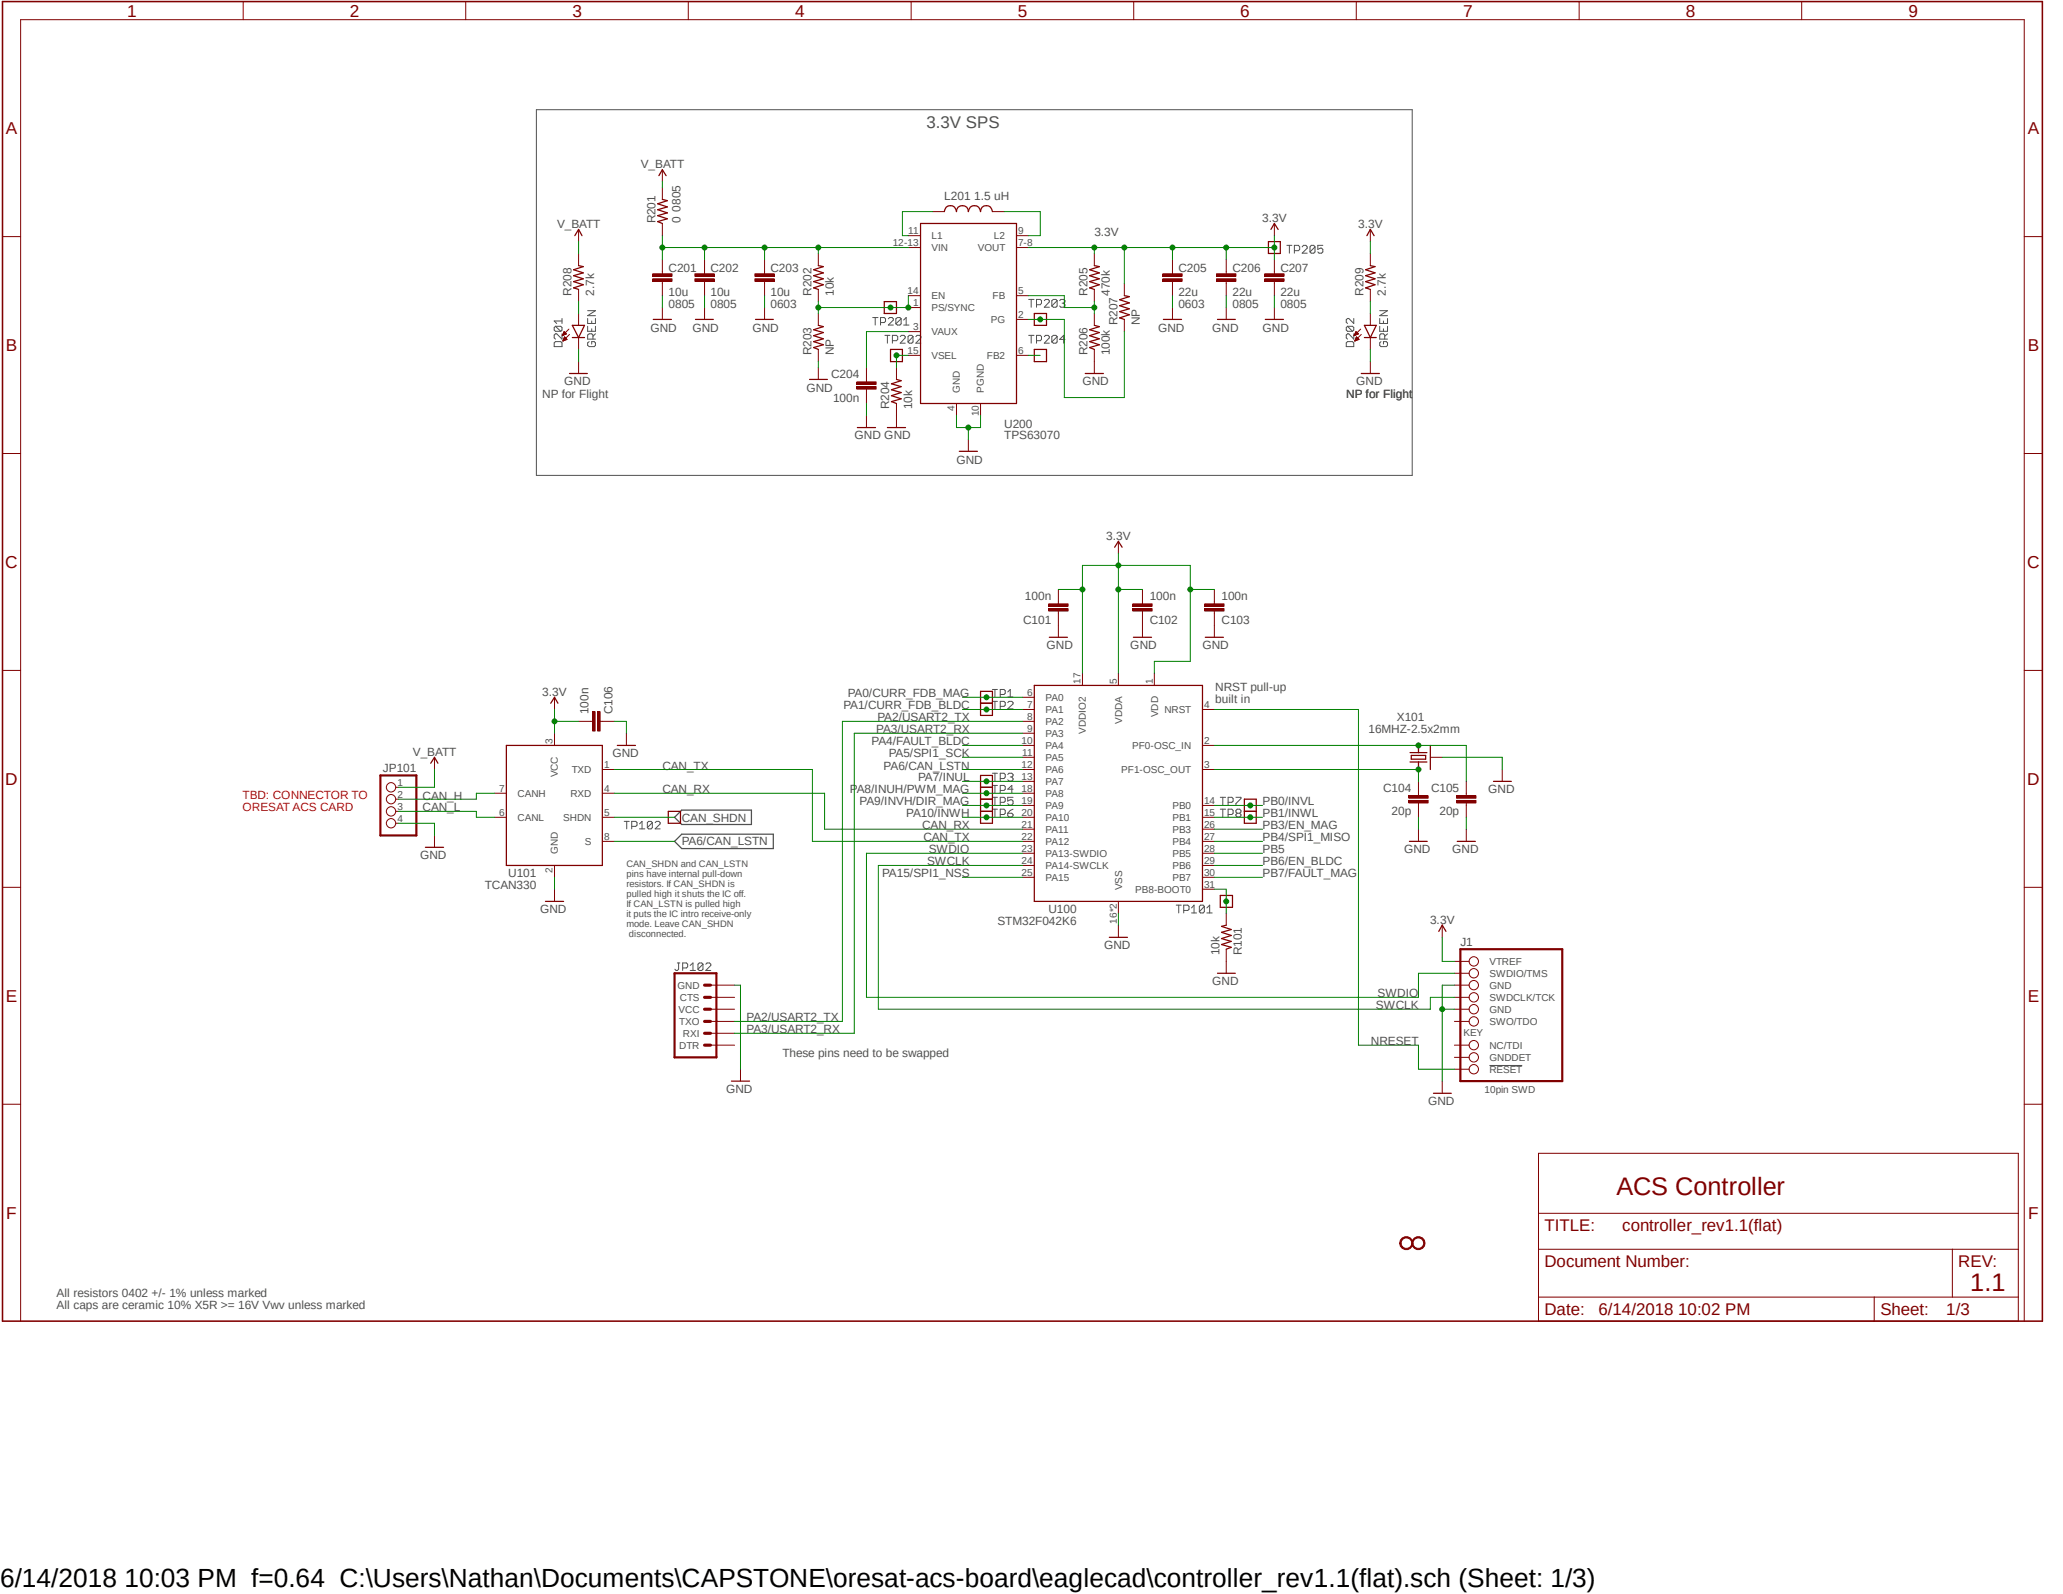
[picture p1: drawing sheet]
<svg xmlns="http://www.w3.org/2000/svg" width="279mm" height="216mm" viewBox="0 0 279 216" stroke-linecap="round" stroke-linejoin="round" font-family="sans-serif">
<defs><g id="words">
<text font-size="3.6" x="0" y="214.9">6/14/2018 10:03 PM f=0.64 C:\Users\Nathan\Documents\CAPSTONE\oresat-acs-board\eaglecad\controller_rev1.1(flat).sch (Sheet: 1/3)</text>
<g font-size="3.4" fill="#800000">
<text x="218.9" y="161.9">ACS Controller</text>
<text x="266.8" y="174.9">1.1</text>
</g>
<g font-size="2.3" fill="#800000">
<text x="17.2" y="2.2">1</text>
<text x="47.4" y="2.2">2</text>
<text x="77.5" y="2.2">3</text>
<text x="107.7" y="2.2">4</text>
<text x="137.8" y="2.2">5</text>
<text x="168" y="2.2">6</text>
<text x="198.2" y="2.2">7</text>
<text x="228.3" y="2.2">8</text>
<text x="258.5" y="2.2">9</text>
<text x=".8" y="18.2">A</text>
<text x="274.6" y="18.2">A</text>
<text x=".8" y="47.5">B</text>
<text x="274.6" y="47.5">B</text>
<text x=".7" y="76.9">C</text>
<text x="274.5" y="76.9">C</text>
<text x=".7" y="106.3">D</text>
<text x="274.5" y="106.3">D</text>
<text x=".8" y="135.7">E</text>
<text x="274.6" y="135.7">E</text>
<text x=".8" y="165.1">F</text>
<text x="209.2" y="166.7">TITLE:</text>
<text x="219.7" y="166.7">controller_rev1.1(flat)</text>
<text x="274.7" y="165.1">F</text>
<text x="209.2" y="171.6">Document Number:</text>
<text x="265.2" y="171.6">REV:</text>
<text x="209.2" y="178.1">Date:</text>
<text x="216.5" y="178.1">6/14/2018 10:02 PM</text>
<text x="254.7" y="178.1">Sheet:</text>
<text x="263.6" y="178.1">1/3</text>
</g>
<text font-size="2.3" fill="#505050" x="125.5" y="17.3">3.3V SPS</text>
<g font-size="1.6" fill="#505050">
<text x="86.8" y="22.8">V_BATT</text>
<text x="92.2" y="28.7" transform="rotate(-90 92.2 28.7)">0805</text>
<text x="127.9" y="27.1">L201</text>
<text x="132" y="27.1">1.5 uH</text>
<text x="75.4" y="30.9">V_BATT</text>
<text x="88.8" y="30.3" transform="rotate(-90 88.8 30.3)">R201</text>
<text x="92.2" y="30.3" transform="rotate(-90 92.2 30.3)">0</text>
<text x="148.2" y="31.9">3.3V</text>
<text x="170.9" y="30.1">3.3V</text>
<text x="183.9" y="30.9">3.3V</text>
<text x="77.4" y="40" transform="rotate(-90 77.4 40)">R208</text>
<text x="80.5" y="40" transform="rotate(-90 80.5 40)">2.7k</text>
<text x="90.6" y="41.7">0805</text>
<text x="90.6" y="40">10u</text>
<text x="90.6" y="36.8">C201</text>
<text x="96.2" y="41.7">0805</text>
<text x="96.2" y="40">10u</text>
<text x="96.2" y="36.8">C202</text>
<text x="104.4" y="41.7">0603</text>
<text x="104.4" y="40">10u</text>
<text x="104.4" y="36.8">C203</text>
<text x="109.9" y="40" transform="rotate(-90 109.9 40)">R202</text>
<text x="112.9" y="40" transform="rotate(-90 112.9 40)">10k</text>
<text x="147.3" y="40" transform="rotate(-90 147.3 40)">R205</text>
<text x="150.3" y="40" transform="rotate(-90 150.3 40)">470k</text>
<text x="159.6" y="41.7">0603</text>
<text x="159.6" y="36.8">C205</text>
<text x="159.6" y="40">22u</text>
<text x="166.9" y="41.7">0805</text>
<text x="166.9" y="36.8">C206</text>
<text x="166.9" y="40">22u</text>
<text x="173.4" y="41.7">0805</text>
<text x="173.4" y="36.8">C207</text>
<text x="173.4" y="40">22u</text>
<text x="184.7" y="40" transform="rotate(-90 184.7 40)">R209</text>
<text x="187.7" y="40" transform="rotate(-90 187.7 40)">2.7k</text>
<text x="88.1" y="44.9">GND</text>
<text x="93.8" y="44.9">GND</text>
<text x="101.9" y="44.9">GND</text>
<text x="151.3" y="44.1" transform="rotate(-90 151.3 44.1)">R207</text>
<text x="154.4" y="44.1" transform="rotate(-90 154.4 44.1)">NP</text>
<text x="156.9" y="44.9">GND</text>
<text x="164.2" y="44.9">GND</text>
<text x="171" y="44.9">GND</text>
<text x="73.4" y="53.8">NP for Flight</text>
<text x="76.4" y="52.2">GND</text>
<text x="109.2" y="53">GND</text>
<text x="109.9" y="48.1" transform="rotate(-90 109.9 48.1)">R203</text>
<text x="112.6" y="51.1">C204</text>
<text x="112.9" y="48.1" transform="rotate(-90 112.9 48.1)">NP</text>
<text x="146.6" y="52.2">GND</text>
<text x="147.3" y="48.1" transform="rotate(-90 147.3 48.1)">R206</text>
<text x="150.3" y="48.1" transform="rotate(-90 150.3 48.1)">100k</text>
<text x="182.3" y="53.8">NP for Flight</text>
<text x="183.7" y="52.2">GND</text>
<text x="112.8" y="54.4">100n</text>
<text x="115.7" y="59.5">GND GND</text>
<text x="120.4" y="55.5" transform="rotate(-90 120.4 55.5)">R204</text>
<text x="123.5" y="55.5" transform="rotate(-90 123.5 55.5)">10k</text>
<text x="136" y="59.5">TPS63070</text>
<text x="136" y="57.9">U200</text>
<text x="129.5" y="62.8">GND</text>
<text x="149.8" y="73.2">3.3V</text>
<text x="138.8" y="81.2">100n</text>
<text x="155.7" y="81.2">100n</text>
<text x="165.4" y="81.2">100n</text>
<text x="138.6" y="84.5">C101</text>
<text x="141.7" y="88">GND</text>
<text x="153.1" y="88">GND</text>
<text x="155.7" y="84.5">C102</text>
<text x="162.9" y="88">GND</text>
<text x="165.4" y="84.5">C103</text>
<text x="73.4" y="94.3">3.3V</text>
<text x="114.8" y="94.4">PA0/CURR_FDB_MAG</text>
<text x="164.6" y="93.6">NRST pull-up</text>
<text x="164.6" y="95.3">built in</text>
<text x="79.7" y="96.7" transform="rotate(-90 79.7 96.7)">100n</text>
<text x="83" y="96.7" transform="rotate(-90 83 96.7)">C106</text>
<text x="114.2" y="96.1">PA1/CURR_FDB_BLDC</text>
<text x="118" y="101">PA4/FAULT_BLDC</text>
<text x="118.7" y="99.3">PA3/USART2_RX</text>
<text x="118.8" y="97.7">PA2/USART2_TX</text>
<text x="185.3" y="99.3">16MHZ-2.5x2mm</text>
<text x="189.2" y="97.7">X101</text>
<text x="51.9" y="104.6">JP101</text>
<text x="55.9" y="102.4">V_BATT</text>
<text x="82.9" y="102.6">GND</text>
<text x="89.7" y="104.2">CAN_TX</text>
<text x="89.7" y="107.4">CAN_RX</text>
<text x="115.1" y="107.4">PA8/INUH/PWM_MAG</text>
<text x="119.7" y="104.2">PA6/CAN_LSTN</text>
<text x="120.4" y="102.6">PA5/SPI1_SCK</text>
<text x="124.3" y="105.8">PA7/INUL</text>
<text x="187.3" y="107.2">C104</text>
<text x="193.8" y="107.2">C105</text>
<text x="201.6" y="107.4">GND</text>
<text x="57.2" y="108.3">CAN_H</text>
<text x="57.2" y="109.9">CAN_L</text>
<text x="92.3" y="111.3">CAN_SHDN</text>
<text x="116.4" y="109.1">PA9/INVH/DIR_MAG</text>
<text x="122.7" y="110.7">PA10/INWH</text>
<text x="124.9" y="112.3">CAN_RX</text>
<text x="125.1" y="114">CAN_TX</text>
<text x="171" y="110.7">PB1/INWL</text>
<text x="171" y="114">PB4/SPI1_MISO</text>
<text x="171" y="112.3">PB3/EN_MAG</text>
<text x="171" y="109.1">PB0/INVL</text>
<text x="188.5" y="110.4">20p</text>
<text x="195" y="110.4">20p</text>
<text x="56.9" y="116.4">GND</text>
<text x="68.8" y="118.8">U101</text>
<text x="92.3" y="114.5">PA6/CAN_LSTN</text>
<text x="119.5" y="118.8">PA15/SPI1_NSS</text>
<text x="125.6" y="117.2">SWCLK</text>
<text x="125.8" y="115.6">SWDIO</text>
<text x="171" y="115.6">PB5</text>
<text x="171" y="117.2">PB6/EN_BLDC</text>
<text x="171" y="118.8">PB7/FAULT_MAG</text>
<text x="190.2" y="115.6">GND</text>
<text x="196.7" y="115.6">GND</text>
<text x="65.7" y="120.4">TCAN330</text>
<text x="73.2" y="123.7">GND</text>
<text x="135.1" y="125.3">STM32F042K6</text>
<text x="142" y="123.7">U100</text>
<text x="193.7" y="125.2">3.3V</text>
<text x="149.5" y="128.6">GND</text>
<text x="165.1" y="129.4" transform="rotate(-90 165.1 129.4)">10k</text>
<text x="168.2" y="129.4" transform="rotate(-90 168.2 129.4)">R101</text>
<text x="197.8" y="128.2">J1</text>
<text x="164.2" y="133.4">GND</text>
<text x="186.4" y="136.7">SWCLK</text>
<text x="186.6" y="135.1">SWDIO</text>
<text x="101.1" y="138.3">PA2/USART2_TX</text>
<text x="101.1" y="140">PA3/USART2_RX</text>
<text x="106" y="143.2">These pins need to be swapped</text>
<text x="185.7" y="141.6">NRESET</text>
<text x="98.3" y="148.1">GND</text>
<text x="193.4" y="149.7">GND</text>
<text x="7.7" y="175.7">All resistors 0402 +/- 1% unless marked</text>
<text x="7.7" y="177.3">All caps are ceramic 10% X5R &gt;= 16V Vwv unless marked</text>
</g>
<g font-size="1.6" fill="#f00">
<text x="32.9" y="108.2">TBD: CONNECTOR TO</text>
<text x="32.9" y="109.9">ORESAT ACS CARD</text>
</g>
<g font-size="1.4" fill="#505050">
<text x="120.9" y="33.3">12-13</text>
<text x="123" y="31.7">11</text>
<text x="126.2" y="32.4">L1</text>
<text x="126.2" y="34">VIN</text>
<text x="132.4" y="34">VOUT</text>
<text x="134.6" y="32.4">L2</text>
<text x="137.9" y="31.7">9</text>
<text x="137.9" y="33.3">7-8</text>
<text x="122.9" y="39.8">14</text>
<text x="123.7" y="41.4">1</text>
<text x="126.2" y="40.5">EN</text>
<text x="134.4" y="40.5">FB</text>
<text x="137.9" y="39.8">5</text>
<text x="122.9" y="47.9">15</text>
<text x="123.7" y="44.7">3</text>
<text x="126.2" y="42.1">PS/SYNC</text>
<text x="126.2" y="45.4">VAUX</text>
<text x="134.2" y="43.8">PG</text>
<text x="137.9" y="47.9">6</text>
<text x="137.9" y="43.1">2</text>
<text x="126.2" y="48.6">VSEL</text>
<text x="130" y="53.2" transform="rotate(-90 130 53.2)">GND</text>
<text x="133.3" y="53.2" transform="rotate(-90 133.3 53.2)">PGND</text>
<text x="133.6" y="48.6">FB2</text>
<text x="129.3" y="55.6" transform="rotate(-90 129.3 55.6)">4</text>
<text x="132.5" y="56.4" transform="rotate(-90 132.5 56.4)">10</text>
<text x="139.1" y="94.2">6</text>
<text x="139.1" y="95.8">7</text>
<text x="141.6" y="95">PA0</text>
<text x="146.3" y="92.6" transform="rotate(-90 146.3 92.6)">17</text>
<text x="151.3" y="92.6" transform="rotate(-90 151.3 92.6)">5</text>
<text x="156.1" y="92.6" transform="rotate(-90 156.1 92.6)">1</text>
<text x="163.1" y="95.8">4</text>
<text x="74.8" y="100.7" transform="rotate(-90 74.8 100.7)">3</text>
<text x="138.3" y="100.7">10</text>
<text x="139.1" y="97.5">8</text>
<text x="139.1" y="99.1">9</text>
<text x="141.6" y="96.6">PA1</text>
<text x="141.6" y="98.2">PA2</text>
<text x="141.6" y="99.8">PA3</text>
<text x="141.6" y="101.4">PA4</text>
<text x="147.1" y="99.4" transform="rotate(-90 147.1 99.4)">VDDIO2</text>
<text x="152" y="98" transform="rotate(-90 152 98)">VDDA</text>
<text x="153.3" y="101.4">PF0-OSC_IN</text>
<text x="156.8" y="97.2" transform="rotate(-90 156.8 97.2)">VDD</text>
<text x="157.7" y="96.6">NRST</text>
<text x="163.1" y="100.7">2</text>
<text x="53.8" y="106.4">1</text>
<text x="67.6" y="107.2">7</text>
<text x="70.1" y="107.9">CANH</text>
<text x="75.6" y="105.3" transform="rotate(-90 75.6 105.3)">VCC</text>
<text x="77.3" y="107.9">RXD</text>
<text x="77.4" y="104.7">TXD</text>
<text x="81.8" y="104">1</text>
<text x="81.8" y="107.2">4</text>
<text x="138.3" y="104">12</text>
<text x="138.3" y="105.6">13</text>
<text x="138.3" y="107.2">18</text>
<text x="138.4" y="102.4">11</text>
<text x="141.6" y="103.1">PA5</text>
<text x="141.6" y="104.7">PA6</text>
<text x="141.6" y="106.3">PA7</text>
<text x="141.6" y="107.9">PA8</text>
<text x="151.8" y="104.7">PF1-OSC_OUT</text>
<text x="163.1" y="104">3</text>
<text x="53.8" y="108">2</text>
<text x="53.8" y="109.7">3</text>
<text x="53.8" y="111.3">4</text>
<text x="67.6" y="110.5">6</text>
<text x="70.1" y="111.2">CANL</text>
<text x="76.3" y="111.2">SHDN</text>
<text x="81.8" y="110.5">5</text>
<text x="81.8" y="113.7">8</text>
<text x="138.3" y="108.8">19</text>
<text x="138.3" y="110.5">20</text>
<text x="138.3" y="112.1">21</text>
<text x="138.3" y="113.7">22</text>
<text x="141.6" y="109.6">PA9</text>
<text x="141.6" y="111.2">PA10</text>
<text x="141.6" y="112.8">PA11</text>
<text x="158.8" y="109.6">PB0</text>
<text x="158.8" y="111.2">PB1</text>
<text x="158.8" y="112.8">PB3</text>
<text x="163.1" y="108.8">14</text>
<text x="163.1" y="110.5">15</text>
<text x="163.1" y="112.1">26</text>
<text x="163.1" y="113.7">27</text>
<text x="74.8" y="118.2" transform="rotate(-90 74.8 118.2)">2</text>
<text x="75.6" y="115.7" transform="rotate(-90 75.6 115.7)">GND</text>
<text x="79.2" y="114.4">S</text>
<text x="138.3" y="115.4">23</text>
<text x="138.3" y="117">24</text>
<text x="138.3" y="118.6">25</text>
<text x="141.6" y="114.4">PA12</text>
<text x="141.6" y="116.1">PA13-SWDIO</text>
<text x="141.6" y="117.7">PA14-SWCLK</text>
<text x="141.6" y="119.3">PA15</text>
<text x="158.8" y="114.4">PB4</text>
<text x="158.8" y="116.1">PB5</text>
<text x="158.8" y="117.7">PB6</text>
<text x="158.8" y="119.3">PB7</text>
<text x="163.1" y="115.4">28</text>
<text x="163.1" y="117">29</text>
<text x="163.1" y="118.6">30</text>
<text x="151.3" y="125.1" transform="rotate(-90 151.3 125.1)">16*2</text>
<text x="152" y="120.6" transform="rotate(-90 152 120.6)">VSS</text>
<text x="153.8" y="120.9">PB8-BOOT0</text>
<text x="163.1" y="120.2">31</text>
<text x="201.7" y="130.7">VTREF</text>
<text x="91.7" y="133.9">GND</text>
<text x="91.9" y="137.2">VCC</text>
<text x="92.1" y="135.6">CTS</text>
<text x="201.7" y="132.3">SWDIO/TMS</text>
<text x="201.7" y="133.9">GND</text>
<text x="201.7" y="135.6">SWDCLK/TCK</text>
<text x="201.7" y="137.2">GND</text>
<text x="92" y="142.1">DTR</text>
<text x="92" y="138.8">TXO</text>
<text x="92.5" y="140.4">RXI</text>
<text x="198.2" y="140.4">KEY</text>
<text x="201.7" y="138.8">SWO/TDO</text>
<text x="201.7" y="142.1">NC/TDI</text>
<text x="201.7" y="143.7">GNDDET</text>
<text x="201" y="148.1">10pin SWD</text>
<text x="201.7" y="145.3">RESET</text>
</g>
<g font-size="1.3" fill="#505050">
<text x="84.8" y="117.5">CAN_SHDN and CAN_LSTN</text>
<text x="84.8" y="118.8">pins have internal pull-down</text>
<text x="84.8" y="120.2">resistors. If CAN_SHDN is</text>
<text x="84.8" y="121.5">pulled high it shuts the IC off.</text>
<text x="84.8" y="122.9">If CAN_LSTN is pulled high</text>
<text x="84.8" y="124.2">it puts the IC intro receive-only</text>
<text x="84.8" y="125.6">mode. Leave CAN_SHDN</text>
<text x="85.2" y="127">disconnected.</text>
</g>
</g></defs>
<path d="M0 0l276.9 179.3M276.9 0l-276.9 179.3" fill="none" stroke="#fff" stroke-width=".14"/>
<g fill="none" stroke="#505050" stroke-width=".14">
<path d="M72.6 14.9h118.7v49.5h-118.7zM174.3 33.2h.7M174.6 33.2v1.1M175.3 34h.6l.1-.2v-.4l-.1-.2h-.6v1.1M176.4 33.4l.1-.2h.4l.1 .2v.2l-.6 .7h.6M178.1 33.4l-.2-.2h-.3l-.2 .2v.7M178.1 33.4v.7l-.2 .2h-.3l-.2-.2M178.1 33.4l-.7 .7M179.2 33.2h-.7v.6l.3-.2h.2l.2 .2v.3l-.2 .2h-.4l-.1-.2M75.1 46.4l.1-.1h.7l.2 .1v.5h-1zM75.2 44.2l-.1 .2v.3l.1 .2h.7M75.2 44.2h.7l.2 .2v.3l-.2 .2"/>
<path d="M75.2 44.2l.7 .7M76.1 45.2v.7l-.7-.7h-.2l-.1 .2v.4l.1 .1M76.1 43.1v.7M76.1 43.5h-1l.3 .3M79.6 43.1v.7h1v-.7M79.6 44.2v.7h1v-.7M79.6 42.1h1l-1 .7h1M79.8 46.3l-.2 .1v.4l.2 .1h.7l.1-.1v-.4l-.1-.1h-.4v.3M80.1 43.5v.3M80.1 44.5v.4M80.3 45.9v-.5l-.2-.2h-.3l-.2 .2v.5h1M80.6 45.2l-.3 .4"/>
<path d="M118.2 43h.7M118.5 43v1M119.3 43.7h.5l.1-.2v-.3l-.1-.2h-.5v1M119.8 45.4h.7M120.2 45.4v1.1M120.3 43.2l.2-.2h.3l.2 .2v.1l-.7 .7h.7M120.9 46.1h.5l.2-.1v-.4l-.2-.2h-.5v1.1M121.9 45.6l.2-.2h.3l.2 .2v.2l-.7 .7h.7M122 43.2l-.1-.2h-.4l-.2 .2v.7M122 43.2v.7l-.1 .1h-.4l-.2-.1M122 43.2l-.7 .7M122.4 44h.7"/>
<path d="M122.4 43.3l.3-.3v1M123.7 45.6l-.2-.2h-.4l-.1 .2v.7M123.7 45.6v.7l-.2 .2h-.4l-.1-.2M123.7 45.6l-.7 .7M124 45.6l.2-.2h.3l.2 .2v.2l-.7 .7h.7M139.3 40.6h.7M139.3 45.4h.7M139.7 40.6v1M139.7 45.4v1.1M140.4 41.3h.5l.2-.2v-.4l-.2-.1h-.5v1M140.4 46.1h.5l.2-.1v-.4l-.2-.2h-.5v1.1M141.4 40.7l.2-.1h.3l.2 .1v.2l-.7 .7h.7"/>
<path d="M141.4 45.6l.2-.2h.3l.2 .2v.2l-.7 .7h.7M143.2 40.7l-.2-.1h-.3l-.2 .1v.7M143.2 40.7v.7l-.2 .2h-.3l-.2-.2M143.2 45.6l-.2-.2h-.3l-.2 .2v.7M143.2 45.6v.7l-.2 .2h-.3l-.2-.2M143.2 40.7l-.7 .7M143.2 45.6l-.7 .7M143.5 40.7l.2-.1h.4l.1 .1v.2l-.1 .2M143.8 41.1h.3M144.1 41.1l.1 .2v.1l-.1 .2h-.4l-.2-.2M144.2 46h-.7l.6-.6v1.1M182.3 46.4l.2-.1h.7l.1 .1v.5h-1z"/>
<path d="M182.5 44.2l-.2 .2v.3l.2 .2h.7M182.5 44.2h.7l.1 .2v.3l-.1 .2M182.5 44.2l.7 .7M183.3 45.2v.7l-.6-.7h-.2l-.2 .2v.4l.2 .1M183.3 43.1v.7l-.6-.7h-.2l-.2 .2v.3l.2 .2M186.9 44.2v.7h1v-.7M186.9 43.1v.7h1v-.7M186.9 42.1h1l-1 .7h1M187 46.3l-.1 .1v.4l.1 .1h.7l.2-.1v-.4l-.2-.1h-.3v.3M187.4 43.5v.3M187.4 44.5v.4M187.5 45.9v-.5l-.1-.2h-.4l-.1 .2v.5h1"/>
<path d="M187.9 45.2l-.4 .4M134.4 93.4h.7M134.4 95h.7M134.7 93.4v1M134.7 95v1M135.5 94.1h.5l.1-.2v-.3l-.1-.2h-.5v1M135.5 95.7h.5l.1-.2v-.3l-.1-.2h-.5v1M136.5 93.7l.3-.3v1M136.5 94.4h.7M136.5 95.2l.2-.2h.3l.2 .2v.1l-.7 .7h.7M84.5 111.3h.7M84.9 111.3v1"/>
<path d="M85.6 111.9h.5l.2-.1v-.4l-.2-.1h-.5v1M86.6 111.6l.4-.3v1M86.6 112.3h.7M88.3 111.4l-.1-.1h-.4l-.1 .1v.7M88.3 111.4v.7l-.1 .2h-.4l-.1-.2M88.3 111.4l-.6 .7M88.7 111.4l.2-.1h.3l.2 .1v.2l-.7 .7h.7M134.4 104.7h.7M134.4 106.4h.7M134.4 108h.7M134.4 109.6h.7M134.7 104.7v1.1"/>
<path d="M134.7 106.4v1M134.7 108v1.1M134.7 109.6v1.1M135.5 105.5h.5l.1-.3v-.3l-.1-.2h-.5v1.1M135.5 107.1h.5l.1-.2v-.3l-.1-.2h-.5v1M135.5 108.7h.5l.1-.2v-.3l-.1-.2h-.5v1.1M135.5 110.3h.5l.1-.1v-.4l-.1-.2h-.5v1.1M136.5 104.9l.2-.2h.3l.2 .2v.2l-.2 .1M136.5 110.2h.5l.2 .1v.2l-.2 .2h-.3l-.2-.2zM136.8 105.2h.2M137 105.2l.2 .3v.1l-.2 .2h-.3l-.2-.2M137.2 108h-.7v.5l.3-.2h.2l.2 .2v.3l-.2 .3h-.3l-.2-.3"/>
<path d="M137.2 106.9h-.7l.5-.5v1M137.2 109.6l-.4 .2-.3 .4M165.3 108h.7M165.3 109.6h.7M165.6 108v1.1M165.6 109.6v1.1M166.3 108.7h.5l.2-.2v-.3l-.2-.2h-.5v1.1M166.3 110.3h.5l.2-.1v-.4l-.2-.2h-.5v1.1M167.4 108h.7v.2l-.7 .6v.3M167.6 110.2l-.2-.2v-.2l.2-.2h.3l.2 .2v.2l-.2 .2M167.6 110.2l-.2 .1v.2l.2 .2h.3l.2-.2v-.2l-.2-.1M167.6 110.2h.3"/>
<path d="M91.7 130.4h.4M91.9 130.4v.9l-.2 .1h-.1l-.2-.1M92.5 131.1h.5l.1-.2v-.3l-.1-.2h-.5v1M93.5 131.4h.7M93.5 130.8l.4-.4v1M95.2 130.6v.7l-.2 .1h-.3l-.2-.1M95.2 130.6l-.2-.2h-.3l-.2 .2v.7M95.2 130.6l-.7 .7M95.6 130.6l.2-.2h.3l.2 .2v.2l-.7 .6h.7M159.3 122.6h.7M159.6 122.6v1.1M160.3 123.3h.6l.1-.2v-.3l-.1-.2h-.6v1.1"/>
<path d="M161.4 123l.3-.4v1.1M161.4 123.7h.7M163.1 122.8l-.2-.2h-.3l-.2 .2v.7M163.1 122.8v.7l-.2 .2h-.3l-.2-.2M163.1 122.8l-.7 .7M163.4 123.7h.8M163.4 123l.4-.4v1.1M201.7 144.3h4.5"/>
</g>
<path d="M91.4 110.7l.9-1h9.5v2h-9.5zM92.3 113h12.4v1.9h-12.4l-.9-.9z" fill="none" stroke="#505050" stroke-width=".17"/>
<path d="M.3 .2h276.3v178.7h-276.3z" fill="none" stroke="#800000" stroke-width=".21"/>
<g fill="none" stroke="#800000" stroke-width=".14">
<path d="M32.9 .2v2.5M63.1 .2v2.5M93.2 .2v2.5M123.4 .2v2.5M153.5 .2v2.5M183.7 .2v2.5M213.9 .2v2.5M244 .2v2.5M.3 32h2.5M78.4 31.1v1.6M78.4 34.3v1.7M78.4 39.2v1.7"/>
<path d="M185.6 31.1v1.6M185.6 34.3v1.7M185.6 39.2v1.7M274.2 32h2.4M76.2 45.4h.1M76.2 45.3h.3M76.2 45.3h.4M76.2 45.3h.5M76.2 46.2h.1M76.2 46.1h.2M76.3 45.2h.4M76.3 45.1h.3"/>
<path d="M76.3 46.1h.2M76.3 46h.4M76.3 45h.2M76.3 46h.5M76.3 45.9h.5M76.4 45h.1M76.4 45.9h.3M76.4 45.8h.3M76.4 44.9l.3 .3-.5 .3zM76.4 45.8h.2M76.4 45.7h.2M76.5 45.6l.3 .4-.6 .2z"/>
<path d="M76.5 45.7h.1M77 44.6l-.8 .9M77.1 45.3l-.9 .9M78.4 42.5v1.6M78.4 45.7v1.6M78.4 49v1.6M183.4 45.4h.1M183.4 45.4h.2M183.5 45.3h.2M183.5 45.3h.3M183.5 45.3h.4M183.5 45.2h.4"/>
<path d="M183.5 46.2h.1M183.5 46.1h.2M183.6 45.1h.3M183.6 46.1h.2M183.6 46h.3M183.6 45h.2M183.6 45h.1M183.6 46h.4M183.6 45.9h.4M183.6 45.8h.3M183.6 44.9l.4 .3-.6 .3zM183.7 45.7h.1"/>
<path d="M183.7 45.6l.4 .4-.6 .2zM184.3 44.6l-.9 .9M184.4 45.3l-.9 .9M185.6 42.5v1.6M185.6 45.7v1.6M185.6 49v1.6M.3 61.4h2.5M143.3 79.8v2M151.5 73.3v1.7M154.7 79.8v2M164.5 79.8v2M274.2 61.4h2.4"/>
<path d="M.3 90.8h2.5M75.1 94.4v1.7M75.1 99.3v1.7M78.4 97.7h1.9M80.3 96.4h.3v2.6h-.3zM80.9 96.4h.4v2.6h-.4zM81.3 97.7h1.9M84.8 99.3v1.7M138.5 97.7h1.6M138.5 96.1h1.6M138.5 94.4h1.6M138.5 99.3h1.6"/>
<path d="M142 81.8h2.7v.3h-2.7zM142 82.4h2.7v.4h-2.7zM143.3 82.8v3.5M146.6 91.2v1.6M151.5 91.2v1.6M153.4 81.8h2.6v.3h-2.6zM153.4 82.4h2.6v.4h-2.6zM154.7 82.8v3.5M156.3 91.2v1.6M162.9 96.1h1.6M163.2 81.8h2.6v.3h-2.6zM163.2 82.4h2.6v.4h-2.6z"/>
<path d="M164.5 82.8v3.5M274.2 90.8h2.4M67 107.4h1.6M67 110.7h1.6M75.1 117.2v1.6M81.6 107.4h1.6M81.6 110.7h1.6M81.6 104.2h1.6M81.6 114h1.6M138.5 102.6h1.6M138.5 107.4h1.6M138.5 110.7h1.6"/>
<path d="M138.5 104.2h1.6M138.5 114h1.6M138.5 101h1.6M138.5 105.8h1.6M138.5 109.1h1.6M138.5 112.3h1.6M138.5 115.6h1.6M138.5 117.2h1.6M138.5 118.8h1.6M162.9 110.7h1.6M162.9 104.2h1.6M162.9 114h1.6"/>
<path d="M162.9 101h1.6M162.9 109.1h1.6M162.9 112.3h1.6M162.9 115.6h1.6M162.9 117.2h1.6M162.9 118.8h1.6M190.8 108.4h2.6v.4h-2.6zM190.8 107.8h2.6v.3h-2.6zM192.1 105.8v2M192.1 108.8v1.9M192.1 112.3v1.7M193.7 102.6h1.6"/>
<path d="M197.3 108.4h2.6v.4h-2.6zM197.3 107.8h2.6v.3h-2.6zM198.6 105.8v2M198.6 108.8v1.9M198.6 112.3v1.7M203.5 104.2v1.6M.3 120.2h2.5M75.1 120.4v1.7M96.2 140h3.3M96.2 138.3h3.3M96.2 136.7h3.3M96.2 135.1h3.3"/>
<path d="M96.2 133.4h3.3M151.5 122.1v1.6M151.5 125.3v1.7M162.9 120.4h1.6M166.1 123.7v1.6M166.1 128.6v3.2M195.3 125.3v1.7M274.2 120.2h2.4M.3 149.6h2.5M96.2 141.6h3.3M100.3 144.8v1.6M195.3 146.4v1.7"/>
<path d="M208.4 156.2h64.9v22.7h-64.9zM274.2 149.6h2.4M2.8 178.9v-176.2h271.4v176.2M208.4 169.2h64.9M208.4 175.7h64.9M208.4 164.3h64.9M253.8 175.7v3.2M264.4 169.2v6.5"/>
</g>
<path d="M80.4 96.4v2.6M81.1 96.4v2.6M142 82h2.7M142 82.6h2.7M153.4 82h2.6M153.4 82.6h2.6M163.2 82h2.6M163.2 82.6h2.6M190.8 108.6h2.6M190.8 107.9h2.6M197.3 108.6h2.6M197.3 107.9h2.6" fill="none" stroke="#800000" stroke-width=".34"/>
<g fill="none" stroke="#800000" stroke-width=".17">
<path d="M77.9 31.9l.5-.8 .4 .8M78.4 36l.6 .1-1.3 .4 1.3 .5-1.3 .3 1.3 .5-1.3 .3 1.3 .5-1.3 .4 .7 .2M185.1 31.9l.5-.8 .5 .8M185.6 36l.6 .1-1.2 .4 1.2 .5-1.2 .3 1.2 .5-1.2 .3 1.2 .5-1.2 .4 .6 .2M77.1 50.6h2.4M77.5 44.1h1.7l-.8 1.6zM77.5 45.7h1.7M184.4 50.6h2.4M184.8 45.7h1.6M184.8 44.1h1.6l-.8 1.6zM151 74.1l.5-.8 .5 .8M74.6 95.2l.5-.8 .5 .8"/>
<path d="M140.1 92.8h22.8v29.3h-22.8zM142.1 86.3h2.5M153.5 86.3h2.5M163.2 86.3h2.5M68.6 101h13v16.2h-13zM83.6 101h2.5M190.9 114h2.4M191 101.9h2.3M191 103.2h2.3M191.1 102.3h2v.5h-2zM192.1 101v.9M192.1 103.2v1"/>
<path d="M193.7 101v3.2M197.4 114h2.4M202.3 105.8h2.4M73.9 122.1h2.4M150.2 127h2.5M164.9 131.8h2.4M165.3 121.3h1.6v1.6h-1.6zM166.1 125.3l-.7 .2 1.4 .4-1.4 .4 1.4 .4-1.4 .4 1.4 .4-1.4 .4 1.4 .4-.7 .3M194.9 126.2l.4-.9 .5 .9M99.1 146.4h2.4M194.1 148.1h2.5"/>
</g>
<path d="M91.4 131.8h5.6v11.4h-5.6z" fill="none" stroke="#800000" stroke-width=".3"/>
<path d="M95.4 138.3h.8M95.4 140h.8M95.4 135.1h.8M95.4 136.7h.8M95.4 133.4h.8M95.4 141.6h.8" fill="none" stroke="#800000" stroke-width=".42"/>
<path d="M189.9 167.7a.89 .89 0 0 1 1.4 .3 .89 .89 0 0 1-.6 1.3 .89 .89 0 0 1-1.1-.9h.1a.73 .73 0 0 1 1-.7 .73 .73 0 0 1 .3 1.1 .73 .73 0 0 1-1.2-.1l-.1-.3h-.1l.1-.4z" fill-rule="evenodd" fill="#800000"/>
<path d="M189.9 167.7a.89 .89 0 0 1 1.4 .3 .89 .89 0 0 1-.6 1.3 .89 .89 0 0 1-1.1-.9h.1a.73 .73 0 0 1 1-.7 .73 .73 0 0 1 .3 1.1 .73 .73 0 0 1-1.2-.1l-.1-.3h-.1l.1-.4z" fill="none" stroke="#800000" stroke-width=".14"/>
<path d="M191.6 167.7a.89 .89 0 0 1 1.3 .3 .89 .89 0 0 1-.6 1.3 .89 .89 0 0 1-1.1-.9h.1a.73 .73 0 0 1 1-.7 .73 .73 0 0 1 .3 1.1 .73 .73 0 0 1-1.2-.1l-.1-.3h-.1l.1-.4z" fill-rule="evenodd" fill="#800000"/>
<g fill="none" stroke="#800000" stroke-width=".14">
<path d="M88.4 37.8h2.6v.3h-2.6zM88.4 37.1h2.6v.3h-2.6zM89.7 23v1.6M89.7 25.4v1.6M89.7 30.3v1.6M89.7 35.1v2M89.7 38.1v1.9M94.1 37.8h2.6v.3h-2.6zM94.1 37.1h2.6v.3h-2.6zM95.4 35.1v2M95.4 38.1v1.9M102.2 37.8h2.7v.3h-2.7z"/>
<path d="M102.2 37.1h2.7v.3h-2.7zM103.5 35.1v2M103.5 38.1v1.9M110.8 34.3v1.7M110.8 39.2v1.7M123 31.9h1.7M123 33.5h1.7M126.3 28.7h1.6M134.4 28.7h1.6M137.7 31.9h1.6M137.7 33.5h1.6M148.2 34.3v1.7"/>
<path d="M148.2 39.2v1.7M152.3 38.4v1.6M157.5 37.8h2.6v.3h-2.6zM157.5 37.1h2.6v.3h-2.6zM158.8 35.1v2M158.8 38.1v1.9M164.8 37.8h2.6v.3h-2.6zM164.8 37.1h2.6v.3h-2.6zM166.1 35.1v2M166.1 38.1v1.9M171.3 37.8h2.6v.3h-2.6zM171.3 37.1h2.6v.3h-2.6z"/>
<path d="M172.6 30.3v1.6M172.6 35.1v2M172.6 38.1v1.9M89.7 41.7v1.6M95.4 41.7v1.6M103.5 41.7v1.6M110.8 42.5v1.6M110.8 47.3v1.7M110.8 49.8v1.6M116 52.4h2.7v.3h-2.7zM116 51.7h2.7v.4h-2.7zM117.3 49.8v1.9"/>
<path d="M117.3 52.7v2M117.3 56.3v1.6M121.4 49.8v1.6M121.4 54.7v3.2M123 48.1h1.7M123 40h1.7M123 41.7h1.7M123 44.9h1.7M129.5 54.7v1.6M131.1 59.5v1.6M132.8 54.7v1.6M137.7 48.1h1.6"/>
<path d="M137.7 40h1.6M137.7 43.3h1.6M148.2 42.5v1.6M148.2 47.3v3.3M152.3 43.3v1.6M158.8 41.7v1.6M166.1 41.7v1.6M172.6 41.7v1.6M53.6 106.6h.4M53.6 108.2h.4M53.6 109.9h.4M53.6 111.5h.4"/>
<path d="M58.8 102.6v1.6M58.8 113.2v1.6M197 130.2h2M197 131.8h2M197 133.4h2M197 135.1h2M197 136.7h2M197 138.3h2M197 141.6h2M197 143.2h2M197 144.8h2M191.6 167.7a.89 .89 0 0 1 1.3 .3 .89 .89 0 0 1-.6 1.3 .89 .89 0 0 1-1.1-.9h.1a.73 .73 0 0 1 1-.7 .73 .73 0 0 1 .3 1.1 .73 .73 0 0 1-1.2-.1l-.1-.3h-.1l.1-.4z"/>
<circle cx="53" cy="108.2" r=".63"/>
<circle cx="53" cy="109.9" r=".63"/>
<circle cx="53" cy="111.5" r=".63"/>
<circle cx="53" cy="106.6" r=".63"/>
<circle cx="199.6" cy="130.2" r=".63"/>
<circle cx="199.6" cy="135.1" r=".63"/>
<circle cx="199.6" cy="131.8" r=".63"/>
<circle cx="199.6" cy="138.3" r=".63"/>
<circle cx="199.6" cy="133.4" r=".63"/>
<circle cx="199.6" cy="136.7" r=".63"/>
<circle cx="199.6" cy="143.2" r=".63"/>
<circle cx="199.6" cy="141.6" r=".63"/>
<circle cx="199.6" cy="144.8" r=".63"/>
</g>
<path d="M51.5 105h4.9v8.2h-4.9zM197.8 128.6h13.8v17.8h-13.8z" fill="none" stroke="#800000" stroke-width=".3"/>
<g fill="none" stroke="#800000" stroke-width=".17">
<path d="M89.2 23.8l.5-.8 .5 .8M89.7 27l.7 .2-1.3 .4 1.3 .4-1.3 .4 1.3 .4-1.3 .4 1.3 .4-1.3 .4 .6 .3M110.8 36l.7 .1-1.3 .4 1.3 .5-1.3 .3 1.3 .5-1.3 .3 1.3 .5-1.3 .4 .6 .2M124.7 30.3h13v24.4h-13zM127.9 28.7a.83 .83 0 0 1 .8-.8 .83 .83 0 0 1 .8 .8 .8 .8 0 0 1 .8-.8 .8 .8 0 0 1 .8 .8 .83 .83 0 0 1 .9-.8 .83 .83 0 0 1 .8 .8 .8 .8 0 0 1 .8-.8 .8 .8 0 0 1 .8 .8M148.2 36l.7 .1-1.3 .4 1.3 .5-1.3 .3 1.3 .5-1.3 .3 1.3 .5-1.3 .4 .6 .2M171.8 32.7h1.6v1.6h-1.6zM172.1 31.1l.5-.8 .5 .8M88.5 43.3h2.4M94.2 43.3h2.4M102.3 43.3h2.4M109.6 51.4h2.5"/>
<path d="M110.8 44.1l.7 .1-1.3 .5 1.3 .3-1.3 .5 1.3 .4-1.3 .4 1.3 .4-1.3 .4 .6 .2M116.1 57.9h2.5M119.8 40.9h1.6v1.6h-1.6zM120.2 57.9h2.4M120.6 47.3h1.6v1.7h-1.6zM121.4 51.4l.6 .2-1.3 .4 1.3 .4-1.3 .4 1.3 .4-1.3 .4 1.3 .4-1.3 .4 .7 .3M140.1 42.5h1.6v1.6h-1.6zM140.1 47.3h1.6v1.7h-1.6zM147 50.6h2.4M148.2 44.1l.7 .1-1.3 .5 1.3 .3-1.3 .5 1.3 .4-1.3 .4 1.3 .4-1.3 .4 .6 .2M152.3 40l.7 .2-1.4 .4 1.4 .4-1.4 .4 1.4 .4-1.4 .4 1.4 .4-1.4 .5 .7 .2M157.6 43.3h2.4"/>
<path d="M164.9 43.3h2.4M171.4 43.3h2.4M129.9 61.1h2.5M132.8 93.6h1.6v3.3h-1.6zM132.8 95.2h1.6M57.6 114.8h2.5M58.3 103.4l.5-.8 .5 .8M90.5 109.9h1.7v1.6h-1.7zM132.8 109.9h1.6M132.8 105h1.6v6.5h-1.6zM132.8 106.6h1.6M132.8 108.2h1.6"/>
<path d="M168.5 109.9h1.6M168.5 108.2h1.6v3.3h-1.6z"/>
</g>
<g fill="none" stroke="#800000" stroke-width=".34">
<path d="M88.4 37.9h2.6M88.4 37.3h2.6M94.1 37.9h2.6M94.1 37.3h2.6M102.2 37.9h2.7M102.2 37.3h2.7M157.5 37.9h2.6M157.5 37.3h2.6M164.8 37.9h2.6M164.8 37.3h2.6M171.3 37.9h2.6M171.3 37.3h2.6"/>
<path d="M116 52.5h2.7M116 51.9h2.7"/>
</g>
<g fill="none" stroke="#008000" stroke-width=".14">
<path d="M78.4 47.3v1.7M103.5 40v1.7M129.5 56.3v1.6h3.3v-1.6M131.1 57.9v1.6M158.8 40v1.7M185.6 47.3v1.7M83.2 97.7h1.6v1.6M54 111.5h4.8v1.7M75.1 118.8v1.6M192.1 110.7v1.6M195.3 102.6h8.2v1.6M198.6 110.7v1.6"/>
<path d="M99.5 133.4h.8v11.4M151.5 123.7v1.6"/>
</g>
<circle cx="131.2" cy="57.9" r=".33" fill="#008000"/>
<g fill="none" stroke="#008000" stroke-width=".14">
<path d="M89.7 40v1.7M95.4 40v1.7M110.8 49v.8M117.3 54.7v1.6M166.1 40v1.7M172.6 40v1.7M195.3 136.7h1.7M197 133.4h-1.7v13"/>
<circle cx="131.2" cy="57.9" r=".33"/>
</g>
<circle cx="195.3" cy="136.7" r=".33" fill="#008000"/>
<g fill="none" stroke="#008000" stroke-width=".14">
<path d="M164.5 101h34.1v4.8"/>
<circle cx="195.3" cy="136.7" r=".33"/>
</g>
<circle cx="192.1" cy="101" r=".33" fill="#008000"/>
<g fill="none" stroke="#008000" stroke-width=".14">
<path d="M164.5 104.2h27.6v1.6"/>
<circle cx="192.1" cy="101" r=".33"/>
</g>
<circle cx="192.1" cy="104.2" r=".33" fill="#008000"/>
<g fill="none" stroke="#008000" stroke-width=".14">
<path d="M75.1 96.1v3.2M83.2 104.2h26.8v9.8h28.5"/>
<circle cx="192.1" cy="104.2" r=".33"/>
</g>
<circle cx="75.1" cy="97.7" r=".33" fill="#008000"/>
<g fill="none" stroke="#008000" stroke-width=".14">
<path d="M164.5 79.8h-3.3v9.8h-4.9v1.6M75.1 97.7h3.3"/>
<circle cx="75.1" cy="97.7" r=".33"/>
</g>
<circle cx="161.2" cy="79.8" r=".33" fill="#008000"/>
<g fill="none" stroke="#008000" stroke-width=".14">
<path d="M151.5 76.6h9.7v3.2M154.7 79.8h-3.2v11.4"/>
<circle cx="161.2" cy="79.8" r=".33"/>
</g>
<circle cx="151.5" cy="79.8" r=".33" fill="#008000"/>
<g fill="none" stroke="#008000" stroke-width=".14">
<path d="M151.5 76.6v3.2"/>
<circle cx="151.5" cy="79.8" r=".33"/>
</g>
<circle cx="151.5" cy="76.6" r=".33" fill="#008000"/>
<g fill="none" stroke="#008000" stroke-width=".14">
<path d="M151.5 75v1.6h-4.9v3.2h-3.3"/>
<circle cx="151.5" cy="76.6" r=".33"/>
</g>
<circle cx="146.6" cy="79.8" r=".33" fill="#008000"/>
<g fill="none" stroke="#008000" stroke-width=".14">
<path d="M158.8 33.5v1.6M185.6 32.7v1.6M146.6 79.8v11.4"/>
<circle cx="146.6" cy="79.8" r=".33"/>
</g>
<circle cx="158.8" cy="33.5" r=".33" fill="#008000"/>
<g fill="none" stroke="#008000" stroke-width=".14">
<path d="M139.3 33.5h33.3M148.2 33.5v.8"/>
<circle cx="158.8" cy="33.5" r=".33"/>
</g>
<circle cx="148.2" cy="33.5" r=".33" fill="#008000"/>
<g fill="none" stroke="#008000" stroke-width=".14">
<path d="M152.3 33.5v4.9"/>
<circle cx="148.2" cy="33.5" r=".33"/>
</g>
<circle cx="152.3" cy="33.5" r=".33" fill="#008000"/>
<g fill="none" stroke="#008000" stroke-width=".14">
<path d="M166.1 33.5v1.6"/>
<circle cx="152.3" cy="33.5" r=".33"/>
</g>
<circle cx="166.1" cy="33.5" r=".33" fill="#008000"/>
<g fill="none" stroke="#008000" stroke-width=".14">
<path d="M172.6 33.5v1.6"/>
<circle cx="166.1" cy="33.5" r=".33"/>
</g>
<circle cx="172.6" cy="33.5" r=".33" fill="#008000"/>
<g fill="none" stroke="#008000" stroke-width=".14">
<path d="M172.6 31.9v1.6M164.5 96.1h19.5v45.5h8.1v3.2h4.9M67 107.4h-2.5v.8h-10.5M83.2 107.4h28.5v4.9h26.8M83.2 114h8.2M130.3 102.6h8.2M130.3 104.2h8.2M130.3 105.8h8.2M138.5 115.6h-21.2v19.5h74.8v-3.3h4.9M138.5 117.2h-19.5v19.5h74.7v-1.6h3.3M195.3 127v3.2h1.7"/>
<circle cx="172.6" cy="33.5" r=".33"/>
</g>
<circle cx="133.6" cy="105.8" r=".33" fill="#008000"/>
<g fill="none" stroke="#008000" stroke-width=".14">
<path d="M138.5 97.7h-24.4v40.6h-14.6M138.5 99.3h-22.8v40.7h-16.2M164.5 120.4h1.6v3.3"/>
<circle cx="133.6" cy="105.8" r=".33"/>
</g>
<circle cx="166.1" cy="122.1" r=".33" fill="#008000"/>
<g fill="none" stroke="#008000" stroke-width=".14">
<path d="M78.4 32.7v1.6M89.7 24.6v.8M78.4 40.9v1.6M185.6 40.9v1.6M58.8 104.2v2.4h-4.8M130.3 101h8.2M164.5 110.7h6.5"/>
<circle cx="166.1" cy="122.1" r=".33"/>
</g>
<circle cx="169.3" cy="110.7" r=".33" fill="#008000"/>
<g fill="none" stroke="#008000" stroke-width=".14">
<path d="M83.2 110.7h8.2M130.3 110.7h8.2M164.5 115.6h6.5M164.5 117.2h6.5M164.5 118.8h6.5"/>
<circle cx="169.3" cy="110.7" r=".33"/>
</g>
<circle cx="133.6" cy="110.7" r=".33" fill="#008000"/>
<g fill="none" stroke="#008000" stroke-width=".14">
<path d="M164.5 114h6.5M164.5 112.3h6.5M164.5 109.1h6.5"/>
<circle cx="133.6" cy="110.7" r=".33"/>
</g>
<circle cx="169.3" cy="109.1" r=".33" fill="#008000"/>
<g fill="none" stroke="#008000" stroke-width=".14">
<path d="M130.3 107.4h8.2"/>
<circle cx="169.3" cy="109.1" r=".33"/>
</g>
<circle cx="133.6" cy="107.4" r=".33" fill="#008000"/>
<g fill="none" stroke="#008000" stroke-width=".14">
<path d="M130.3 109.1h8.2"/>
<circle cx="133.6" cy="107.4" r=".33"/>
</g>
<circle cx="133.6" cy="109.1" r=".33" fill="#008000"/>
<g fill="none" stroke="#008000" stroke-width=".14">
<path d="M110.8 40.9v.8M123 40v1.7M54 109.9h10.5v.8h2.5M130.3 118.8h8.2"/>
<circle cx="133.6" cy="109.1" r=".33"/>
</g>
<circle cx="123" cy="41.7" r=".33" fill="#008000"/>
<g fill="none" stroke="#008000" stroke-width=".14">
<path d="M110.8 41.7h12.2"/>
<circle cx="123" cy="41.7" r=".33"/>
</g>
<circle cx="120.6" cy="41.7" r=".33" fill="#008000"/>
<g fill="none" stroke="#008000" stroke-width=".14">
<path d="M110.8 41.7v.8"/>
<circle cx="120.6" cy="41.7" r=".33"/>
</g>
<circle cx="110.8" cy="41.7" r=".33" fill="#008000"/>
<circle cx="110.8" cy="41.7" r=".33" fill="none" stroke="#008000" stroke-width=".14"/>
<circle cx="89.7" cy="33.5" r=".33" fill="#008000"/>
<g fill="none" stroke="#008000" stroke-width=".14">
<path d="M103.5 33.5v1.6"/>
<circle cx="89.7" cy="33.5" r=".33"/>
</g>
<circle cx="103.6" cy="33.5" r=".33" fill="#008000"/>
<g fill="none" stroke="#008000" stroke-width=".14">
<path d="M89.7 33.5h13.8M89.7 31.9v3.2M95.4 33.5v1.6"/>
<circle cx="103.6" cy="33.5" r=".33"/>
</g>
<circle cx="95.4" cy="33.5" r=".33" fill="#008000"/>
<g fill="none" stroke="#008000" stroke-width=".14">
<path d="M103.5 33.5h19.5M110.8 33.5v.8"/>
<circle cx="95.4" cy="33.5" r=".33"/>
</g>
<circle cx="110.8" cy="33.5" r=".33" fill="#008000"/>
<g fill="none" stroke="#008000" stroke-width=".14">
<path d="M123 44.9h-5.7v4.9M144.1 40v1.7h4.1M148.2 40.9v1.6"/>
<circle cx="110.8" cy="33.5" r=".33"/>
</g>
<circle cx="148.2" cy="41.7" r=".33" fill="#008000"/>
<g fill="none" stroke="#008000" stroke-width=".14">
<path d="M139.3 40h4.8M139.3 43.3h4.8v10.5h8.2v-8.9"/>
<circle cx="148.2" cy="41.7" r=".33"/>
</g>
<circle cx="140.9" cy="43.3" r=".33" fill="#008000"/>
<g fill="none" stroke="#008000" stroke-width=".14">
<path d="M123 48.1h-1.6v1.7"/>
<circle cx="140.9" cy="43.3" r=".33"/>
</g>
<circle cx="121.4" cy="48.1" r=".33" fill="#008000"/>
<g fill="none" stroke="#008000" stroke-width=".14">
<path d="M126.3 28.7h-4.1v3.2h.8M136 28.7h4.9v3.2h-1.6M139.3 48.1h1.6M130.3 94.4h8.2"/>
<circle cx="121.4" cy="48.1" r=".33"/>
</g>
<circle cx="133.6" cy="94.4" r=".33" fill="#008000"/>
<g fill="none" stroke="#008000" stroke-width=".14">
<path d="M130.3 96.1h8.2"/>
<circle cx="133.6" cy="94.4" r=".33"/>
</g>
<circle cx="133.6" cy="96.1" r=".33" fill="#008000"/>
<circle cx="133.6" cy="96.1" r=".33" fill="none" stroke="#008000" stroke-width=".14"/>
<use href="#words"/>
</svg>
